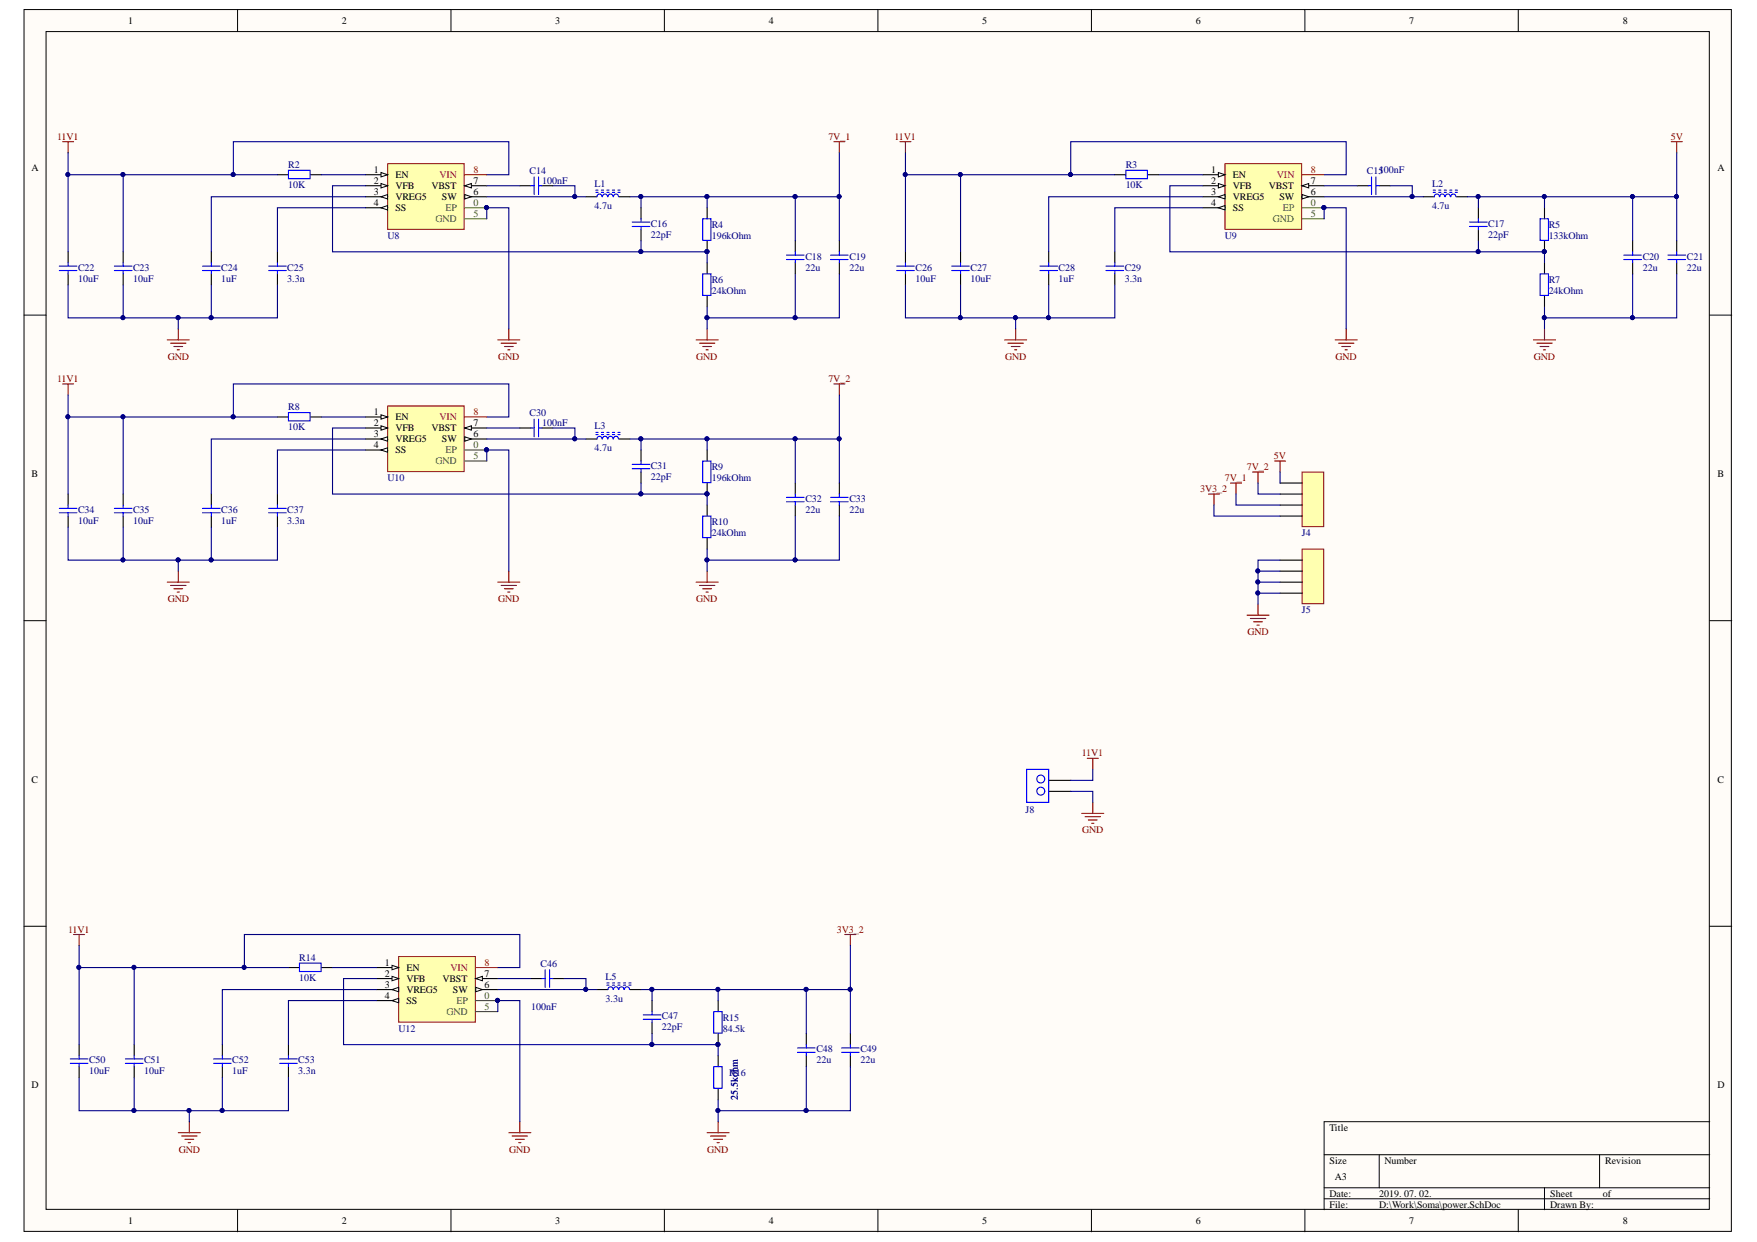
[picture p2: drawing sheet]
<svg xmlns="http://www.w3.org/2000/svg" width="297mm" height="210mm" viewBox="0 0 297 210" stroke-linecap="round" stroke-linejoin="round" font-family="sans-serif">
<defs><g id="words">
<g font-size="1.7">
<text x="21.7" y="4.1">1</text>
<text x="57.8" y="4.1">2</text>
<text x="93.8" y="4.1">3</text>
<text x="130" y="4.1">4</text>
<text x="166" y="4.1">5</text>
<text x="202.2" y="4.1">6</text>
<text x="238.2" y="4.1">7</text>
<text x="274.3" y="4.1">8</text>
<text x="5.3" y="28.9">A</text>
<text x="63.2" y="29.2">1</text>
<text x="204.8" y="29.2">1</text>
<text x="290.3" y="28.9">A</text>
<text x="63.2" y="31">2</text>
<text x="63.2" y="32.9">3</text>
<text x="63.2" y="34.7">4</text>
<text x="66.9" y="30.1">EN</text>
<text x="66.9" y="32">VFB</text>
<text x="66.9" y="33.8">VREG5</text>
<text x="66.9" y="35.7">SS</text>
<text x="72.9" y="32">VBST</text>
<text x="74.7" y="33.8">SW</text>
<text x="80.1" y="32.9">6</text>
<text x="80.1" y="31">7</text>
<text x="204.8" y="31">2</text>
<text x="204.8" y="32.9">3</text>
<text x="204.8" y="34.7">4</text>
<text x="208.4" y="30.1">EN</text>
<text x="208.4" y="32">VFB</text>
<text x="208.4" y="33.8">VREG5</text>
<text x="208.4" y="35.7">SS</text>
<text x="214.5" y="32">VBST</text>
<text x="216.3" y="33.8">SW</text>
<text x="221.6" y="32.9">6</text>
<text x="221.6" y="31">7</text>
<text x="63.2" y="70.1">1</text>
<text x="63.2" y="72">2</text>
<text x="66.9" y="71">EN</text>
<text x="80.1" y="72">7</text>
<text x="63.2" y="73.8">3</text>
<text x="63.2" y="75.7">4</text>
<text x="66.9" y="72.9">VFB</text>
<text x="66.9" y="74.7">VREG5</text>
<text x="66.9" y="76.6">SS</text>
<text x="72.9" y="72.9">VBST</text>
<text x="74.7" y="74.7">SW</text>
<text x="80.1" y="73.8">6</text>
<text x="5.3" y="80.6">B</text>
<text x="290.3" y="80.6">B</text>
<text x="5.3" y="132.2">C</text>
<text x="290.3" y="132.2">C</text>
<text x="65.1" y="163.2">1</text>
<text x="65.1" y="165.1">2</text>
<text x="65.1" y="166.9">3</text>
<text x="68.7" y="164.1">EN</text>
<text x="68.7" y="166">VFB</text>
<text x="68.7" y="167.8">VREG5</text>
<text x="74.8" y="166">VBST</text>
<text x="76.6" y="167.8">SW</text>
<text x="81.9" y="166.9">6</text>
<text x="81.9" y="165.1">7</text>
<text x="65.1" y="168.8">4</text>
<text x="68.7" y="169.7">SS</text>
<text x="5.3" y="183.8">D</text>
<text x="290.3" y="183.8">D</text>
<text x="224.8" y="191.1">Title</text>
<text x="224.8" y="196.7">Size</text>
<text x="234.1" y="196.7">Number</text>
<text x="271.4" y="196.7">Revision</text>
<text x="224.8" y="202.3">Date:</text>
<text x="225.7" y="199.5">A3</text>
<text x="233.1" y="202.3">2019. 07. 02.</text>
<text x="262.1" y="202.3">Sheet</text>
<text x="271" y="202.3">of</text>
<text x="21.7" y="206.9">1</text>
<text x="57.8" y="206.9">2</text>
<text x="93.8" y="206.9">3</text>
<text x="130" y="206.9">4</text>
<text x="166" y="206.9">5</text>
<text x="202.2" y="206.9">6</text>
<text x="224.8" y="204.1">File:</text>
<text x="233.1" y="204.1">D:\Work\Soma\power.SchDoc</text>
<text x="238.2" y="206.9">7</text>
<text x="262.1" y="204.1">Drawn By:</text>
<text x="274.3" y="206.9">8</text>
</g>
<g font-size="1.7" fill="#800000">
<text x="9.6" y="23.6">11V1</text>
<text x="140.1" y="23.6">7V_1</text>
<text x="151.2" y="23.6">11V1</text>
<text x="282.5" y="23.6">5V</text>
<text x="9.6" y="64.5">11V1</text>
<text x="28.3" y="60.8">GND</text>
<text x="84.2" y="60.8">GND</text>
<text x="117.7" y="60.8">GND</text>
<text x="140.1" y="64.5">7V_2</text>
<text x="169.9" y="60.8">GND</text>
<text x="225.8" y="60.8">GND</text>
<text x="259.3" y="60.8">GND</text>
<text x="215.4" y="77.5">5V</text>
<text x="202.9" y="83.1">3V3_2</text>
<text x="207.1" y="81.3">7V_1</text>
<text x="210.8" y="79.4">7V_2</text>
<text x="28.3" y="101.7">GND</text>
<text x="84.2" y="101.7">GND</text>
<text x="117.7" y="101.7">GND</text>
<text x="210.9" y="107.3">GND</text>
<text x="182.9" y="127.8">11V1</text>
<text x="183" y="140.8">GND</text>
<text x="11.5" y="157.6">11V1</text>
<text x="141.5" y="157.6">3V3_2</text>
<text x="30.2" y="194.8">GND</text>
<text x="86.1" y="194.8">GND</text>
<text x="119.6" y="194.8">GND</text>
</g>
<g font-size="1.7" fill="#000080">
<text x="48.7" y="28.4">R2</text>
<text x="89.5" y="29.3">C14</text>
<text x="190.3" y="28.4">R3</text>
<text x="231.1" y="29.3">C15100nF</text>
<text x="48.7" y="31.8">10K</text>
<text x="91.6" y="31">100nF</text>
<text x="100.5" y="35.3">4.7u</text>
<text x="100.5" y="31.6">L1</text>
<text x="190.3" y="31.8">10K</text>
<text x="242.1" y="35.3">4.7u</text>
<text x="242.1" y="31.6">L2</text>
<text x="65.5" y="40.3">U8</text>
<text x="110" y="40.2">22pF</text>
<text x="110" y="38.3">C16</text>
<text x="120.3" y="40.3">196kOhm</text>
<text x="120.3" y="38.5">R4</text>
<text x="207.1" y="40.3">U9</text>
<text x="251.6" y="40.2">22pF</text>
<text x="251.6" y="38.3">C17</text>
<text x="261.8" y="40.3">133kOhm</text>
<text x="261.8" y="38.5">R5</text>
<text x="13.2" y="47.6">10uF</text>
<text x="13.2" y="45.7">C22</text>
<text x="22.5" y="47.6">10uF</text>
<text x="22.5" y="45.7">C23</text>
<text x="37.4" y="47.6">1uF</text>
<text x="37.4" y="45.7">C24</text>
<text x="48.6" y="47.6">3.3n</text>
<text x="48.6" y="45.7">C25</text>
<text x="120.3" y="47.8">R6</text>
<text x="136.2" y="45.7">22u</text>
<text x="136.2" y="43.9">C18</text>
<text x="143.6" y="45.7">22u</text>
<text x="143.6" y="43.9">C19</text>
<text x="154.8" y="47.6">10uF</text>
<text x="154.8" y="45.7">C26</text>
<text x="164.1" y="47.6">10uF</text>
<text x="164.1" y="45.7">C27</text>
<text x="179" y="47.6">1uF</text>
<text x="179" y="45.7">C28</text>
<text x="190.1" y="47.6">3.3n</text>
<text x="190.1" y="45.7">C29</text>
<text x="261.8" y="47.8">R7</text>
<text x="277.7" y="45.7">22u</text>
<text x="277.7" y="43.9">C20</text>
<text x="285.2" y="45.7">22u</text>
<text x="285.2" y="43.9">C21</text>
<text x="120.3" y="49.6">24kOhm</text>
<text x="261.8" y="49.6">24kOhm</text>
<text x="48.7" y="69.3">R8</text>
<text x="89.5" y="70.3">C30</text>
<text x="91.6" y="72">100nF</text>
<text x="48.7" y="72.7">10K</text>
<text x="100.5" y="76.3">4.7u</text>
<text x="100.5" y="72.5">L3</text>
<text x="65.5" y="81.3">U10</text>
<text x="110" y="81.1">22pF</text>
<text x="110" y="79.2">C31</text>
<text x="120.3" y="81.3">196kOhm</text>
<text x="120.3" y="79.4">R9</text>
<text x="13.2" y="88.5">10uF</text>
<text x="13.2" y="86.7">C34</text>
<text x="22.5" y="88.5">10uF</text>
<text x="22.5" y="86.7">C35</text>
<text x="37.4" y="88.5">1uF</text>
<text x="37.4" y="86.7">C36</text>
<text x="48.6" y="88.5">3.3n</text>
<text x="48.6" y="86.7">C37</text>
<text x="120.3" y="88.7">R10</text>
<text x="136.2" y="86.7">22u</text>
<text x="136.2" y="84.8">C32</text>
<text x="143.6" y="86.7">22u</text>
<text x="143.6" y="84.8">C33</text>
<text x="120.3" y="90.6">24kOhm</text>
<text x="220.1" y="90.6">J4</text>
<text x="220.1" y="103.6">J5</text>
<text x="173.4" y="137.3">J8</text>
<text x="50.6" y="165.7">10K</text>
<text x="50.6" y="162.4">R14</text>
<text x="91.4" y="163.4">C46</text>
<text x="102.4" y="165.6">L5</text>
<text x="89.8" y="170.6">100nF</text>
<text x="102.4" y="169.3">3.3u</text>
<text x="111.9" y="172.2">C47</text>
<text x="122.2" y="172.5">R15</text>
<text x="15.1" y="179.7">C50</text>
<text x="24.4" y="179.7">C51</text>
<text x="39.3" y="179.7">C52</text>
<text x="50.4" y="179.7">C53</text>
<text x="67.4" y="174.4">U12</text>
<text x="111.9" y="174.1">22pF</text>
<text x="122.2" y="174.4">84.5k</text>
<text x="138" y="179.7">22u</text>
<text x="138" y="177.8">C48</text>
<text x="145.5" y="179.7">22u</text>
<text x="145.5" y="177.8">C49</text>
<text x="15.1" y="181.5">10uF</text>
<text x="24.4" y="181.5">10uF</text>
<text x="39.3" y="181.5">1uF</text>
<text x="50.4" y="181.5">3.3n</text>
<text x="123.3" y="181.8">R16</text>
<text x="124.7" y="185.9" transform="rotate(-90 124.7 185.9)">25.5kohm</text>
</g>
<g font-size="1.7" fill="#f00">
<text x="80.1" y="29.2">8</text>
<text x="221.6" y="29.2">8</text>
<text x="74.3" y="30.1">VIN</text>
<text x="215.9" y="30.1">VIN</text>
<text x="74.3" y="71">VIN</text>
<text x="80.1" y="70.1">8</text>
<text x="76.2" y="164.1">VIN</text>
<text x="81.9" y="163.2">8</text>
</g>
<g font-size="1.7" fill="#38761d">
<text x="75.3" y="35.7">EP</text>
<text x="80.1" y="34.7">0</text>
<text x="216.9" y="35.7">EP</text>
<text x="221.6" y="34.7">0</text>
<text x="73.6" y="37.5">GND</text>
<text x="80.1" y="36.6">5</text>
<text x="215.2" y="37.5">GND</text>
<text x="221.6" y="36.6">5</text>
<text x="75.3" y="76.6">EP</text>
<text x="80.1" y="77.5">5</text>
<text x="80.1" y="75.7">0</text>
<text x="73.6" y="78.5">GND</text>
<text x="75.5" y="171.6">GND</text>
<text x="77.2" y="169.7">EP</text>
<text x="81.9" y="170.6">5</text>
<text x="81.9" y="168.8">0</text>
</g>
</g></defs>
<g fill="#fffcf8" stroke="#000" stroke-width=".17">
<path d="M4.1 1.6h288.6v206.5h-288.6z"/>
<path d="M7.8 5.3h281.2v199.1h-281.2z"/>
</g>
<g fill="none" stroke="#000" stroke-width=".17">
<path d="M40.2 1.6v3.7M76.2 1.6v3.7M112.3 1.6v3.7M148.4 1.6v3.7M184.5 1.6v3.7M220.6 1.6v3.7M256.7 1.6v3.7M4.1 53.3h3.7M289.1 53.3h3.7M4.1 104.9h3.7M289.1 104.9h3.7M4.1 156.5h3.7"/>
<path d="M289.1 156.5h3.7M223.9 195.2h65.2M233.2 195.2v5.5M270.4 195.2v5.5M289.1 189.6h-65.2v14.9M40.2 204.5v3.7M76.2 204.5v3.7M112.3 204.5v3.7M148.4 204.5v3.7M184.5 204.5v3.7M220.6 204.5v3.7M223.9 200.7h65.2"/>
<path d="M223.9 202.6h65.2M256.7 204.5v3.7M261.1 200.7v3.8"/>
</g>
<g fill="none" stroke="#000" stroke-width=".19">
<path d="M46.9 70.5h1.9M52.5 70.5h1.9M87.9 72.3h1.8M91.6 72.3h1.9M99.1 74.2h1.8M104.6 74.2h1.9M108.4 76.1v1.8M108.4 79.8v1.8M11.5 83.5v1.9M11.5 87.2v1.9M20.8 83.5v1.9M20.8 87.2v1.9"/>
<path d="M35.7 83.5v1.9M35.7 87.2v1.9M46.9 83.5v1.9M46.9 87.2v1.9M134.4 81.6v1.9M134.4 85.4v1.8M141.9 81.6v1.9M141.9 85.4v1.8M13.4 176.5v1.9M22.7 176.5v1.9M37.6 176.5v1.9M48.8 163.5h1.8"/>
<path d="M48.8 176.5v1.9M54.4 163.5h1.8M89.7 165.4h1.9M93.5 165.4h1.8M100.9 167.2h1.9M106.5 167.2h1.9M110.2 169.1v1.9M110.2 172.8v1.9M121.4 169.1v1.9M121.4 174.7v1.8M121.4 178.4v1.9M136.3 174.7v1.8"/>
<path d="M136.3 178.4v1.9M143.8 174.7v1.8M143.8 178.4v1.9M13.4 180.3v1.8M22.7 180.3v1.8M37.6 180.3v1.8M48.8 180.3v1.8M121.4 184v1.9"/>
</g>
<g fill="none" stroke="#00f" stroke-width=".19">
<path d="M48.8 69.7h3.6v1.4h-3.6zM89.7 72.3h.6M90.3 70.8v3M91 70.8v3M91 72.3h.6M100.7 73.1h.4M100.7 73.4h.4M101.7 73.1h.3M101.7 73.4h.3M101.8 74.2a.43 .43 0 0 0-.5-.5 .43 .43 0 0 0-.4 .5M102.6 73.1h.4M102.6 73.4h.4"/>
<path d="M102.7 74.2a.43 .43 0 0 0-.4-.5 .43 .43 0 0 0-.4 .5M103.5 73.1h.4M103.5 73.4h.4M103.6 74.2a.43 .43 0 0 0-.4-.5 .43 .43 0 0 0-.4 .5M104.5 73.1h.3M104.5 73.4h.3M104.6 74.2a.42 .42 0 0 0-.5-.5 .42 .42 0 0 0-.4 .5M106.9 78.5h3M106.9 79.2h3M108.4 77.9v.6M108.4 79.2v.6M10 85.9h3"/>
<path d="M10 86.7h3M11.5 85.4v.5M11.5 86.7v.5M19.3 85.9h3M19.3 86.7h3M20.8 85.4v.5M20.8 86.7v.5M34.2 85.9h3M34.2 86.7h3M35.7 85.4v.5M35.7 86.7v.5M45.4 85.9h3"/>
<path d="M45.4 86.7h3M46.9 85.4v.5M46.9 86.7v.5M133 84.1h2.9M133 84.8h2.9M134.4 83.5v.6M134.4 84.8v.6M140.4 84.1h3M140.4 84.8h3M141.9 83.5v.6M141.9 84.8v.6M11.9 179h3"/>
<path d="M11.9 179.7h3M13.4 178.4v.6M13.4 179.7v.6M21.2 179h3M21.2 179.7h3M22.7 178.4v.6M22.7 179.7v.6M36.1 179h3M36.1 179.7h3M37.6 178.4v.6M37.6 179.7v.6M47.3 179h3"/>
<path d="M47.3 179.7h3M48.8 178.4v.6M48.8 179.7v.6M50.6 162.8h3.7v1.4h-3.7zM91.6 165.4h.6M92.2 163.9v3M92.9 163.9v3M92.9 165.4h.6M102.6 166.1h.4M102.6 166.5h.4M103.5 166.1h.4M103.5 166.5h.4"/>
<path d="M103.6 167.2a.43 .43 0 0 0-.4-.4 .43 .43 0 0 0-.4 .4M104.5 166.1h.3M104.5 166.5h.3M104.6 167.2a.42 .42 0 0 0-.5-.4 .42 .42 0 0 0-.4 .4M105.4 166.1h.4M105.4 166.5h.4M105.5 167.2a.42 .42 0 0 0-.4-.4 .42 .42 0 0 0-.5 .4M106.3 166.1h.4M106.3 166.5h.4M106.4 167.2a.42 .42 0 0 0-.4-.4 .42 .42 0 0 0-.4 .4M108.7 171.5h3M108.7 172.3h3"/>
<path d="M110.2 171v.5M110.2 172.3v.5M120.7 171h1.4v3.6h-1.4zM134.8 177.1h3M134.8 177.8h3M136.3 176.5v.6M136.3 177.8v.6M142.3 177.1h3M142.3 177.8h3M143.8 176.5v.6M143.8 177.8v.6M120.7 180.3h1.4v3.6h-1.4z"/>
</g>
<circle cx="121.4" cy="176.5" r=".33" fill="#000080" stroke="#000080" stroke-width=".17"/>
<g fill="none" stroke="#800000" stroke-width=".19">
<path d="M10.6 64.9h1.8M11.5 64.9v1.8M141 64.9h1.8M141.9 64.9v1.8M28.3 98.4h3.7M28.8 98.9h2.6M29.4 99.5h1.5M30.1 96.5v1.9M84.2 98.4h3.7M84.7 98.9h2.6M85.3 99.5h1.5M86 96.5v1.9"/>
<path d="M117.7 98.4h3.7M118.2 98.9h2.7M118.8 99.5h1.5M119.5 96.5v1.9M30 100.1h.3M85.8 100.1h.4M119.4 100.1h.3M12.4 157.9h1.9M13.4 157.9v1.9M142.8 157.9h1.9M143.8 157.9v1.9M30.1 191.4h3.8"/>
<path d="M30.7 192h2.6M31.3 192.6h1.4M31.8 193.1h.4M32 189.6v1.8M86 191.4h3.7M86.6 192h2.6M87.1 192.6h1.5M87.7 193.1h.4M87.9 189.6v1.8M119.5 191.4h3.8M120.1 192h2.6M120.7 192.6h1.5"/>
<path d="M121.2 193.1h.4M121.4 189.6v1.8"/>
</g>
<path d="M65.5 68.6h13v11.1h-13z" fill="#ffffb0" stroke="#800000" stroke-width=".17"/>
<path d="M61.8 70.5h3.7" fill="none" stroke="#000" stroke-width=".19"/>
<path d="M64.4 70.1l1.1 .4-1.1 .3z" fill="#fffcf8"/>
<path d="M64.4 70.1l1.1 .4-1.1 .3z" fill="none" stroke="#000" stroke-width=".17"/>
<path d="M61.8 72.3h3.7" fill="none" stroke="#000" stroke-width=".19"/>
<path d="M64.4 72l1.1 .3-1.1 .4z" fill="#fffcf8"/>
<path d="M64.4 72l1.1 .3-1.1 .4z" fill="none" stroke="#000" stroke-width=".17"/>
<path d="M61.8 74.2h3.7" fill="none" stroke="#000" stroke-width=".19"/>
<path d="M64.4 74.2l1.1-.4v.8z" fill="#fffcf8"/>
<path d="M64.4 74.2l1.1-.4v.8z" fill="none" stroke="#000" stroke-width=".17"/>
<path d="M61.8 76.1h3.7" fill="none" stroke="#000" stroke-width=".19"/>
<path d="M64.4 76.1l1.1-.4v.7z" fill="#fffcf8"/>
<path d="M64.4 76.1l1.1-.4v.7z" fill="none" stroke="#000" stroke-width=".17"/>
<path d="M78.6 77.9h3.7" fill="none" stroke="#38761d" stroke-width=".19"/>
<path d="M78.6 74.2h3.7" fill="none" stroke="#000" stroke-width=".19"/>
<path d="M78.6 73.8l1.1 .4-1.1 .4z" fill="#fffcf8"/>
<path d="M78.6 73.8l1.1 .4-1.1 .4z" fill="none" stroke="#000" stroke-width=".17"/>
<path d="M78.6 72.3h3.7" fill="none" stroke="#000" stroke-width=".19"/>
<path d="M78.6 72.3l1.1-.3v.7z" fill="#fffcf8"/>
<path d="M78.6 72.3l1.1-.3v.7z" fill="none" stroke="#000" stroke-width=".17"/>
<path d="M78.6 70.5h3.7" fill="none" stroke="#f00" stroke-width=".19"/>
<path d="M78.6 76.1h3.7" fill="none" stroke="#38761d" stroke-width=".19"/>
<circle cx="82.2" cy="76" r=".33" fill="#000080" stroke="#000080" stroke-width=".17"/>
<path d="M67.4 161.7h13v11.1h-13z" fill="#ffffb0" stroke="#800000" stroke-width=".17"/>
<path d="M63.7 163.5h3.7" fill="none" stroke="#000" stroke-width=".19"/>
<path d="M66.3 163.1l1.1 .4-1.1 .4z" fill="#fffcf8"/>
<path d="M66.3 163.1l1.1 .4-1.1 .4z" fill="none" stroke="#000" stroke-width=".17"/>
<path d="M63.7 165.4h3.7" fill="none" stroke="#000" stroke-width=".19"/>
<path d="M66.3 165l1.1 .4-1.1 .4z" fill="#fffcf8"/>
<path d="M66.3 165l1.1 .4-1.1 .4z" fill="none" stroke="#000" stroke-width=".17"/>
<path d="M63.7 167.2h3.7" fill="none" stroke="#000" stroke-width=".19"/>
<path d="M66.3 167.2l1.1-.3v.7z" fill="#fffcf8"/>
<path d="M66.3 167.2l1.1-.3v.7z" fill="none" stroke="#000" stroke-width=".17"/>
<path d="M63.7 169.1h3.7" fill="none" stroke="#000" stroke-width=".19"/>
<path d="M66.3 169.1l1.1-.4v.8z" fill="#fffcf8"/>
<path d="M66.3 169.1l1.1-.4v.8z" fill="none" stroke="#000" stroke-width=".17"/>
<path d="M80.4 171h3.8" fill="none" stroke="#38761d" stroke-width=".19"/>
<path d="M80.4 167.2h3.8" fill="none" stroke="#000" stroke-width=".19"/>
<path d="M80.4 166.9l1.1 .3-1.1 .4z" fill="#fffcf8"/>
<path d="M80.4 166.9l1.1 .3-1.1 .4z" fill="none" stroke="#000" stroke-width=".17"/>
<path d="M80.4 165.4h3.8" fill="none" stroke="#000" stroke-width=".19"/>
<path d="M80.4 165.4l1.1-.4v.8z" fill="#fffcf8"/>
<path d="M80.4 165.4l1.1-.4v.8z" fill="none" stroke="#000" stroke-width=".17"/>
<path d="M80.4 163.5h3.8" fill="none" stroke="#f00" stroke-width=".19"/>
<path d="M80.4 169.1h3.8" fill="none" stroke="#38761d" stroke-width=".19"/>
<g fill="#000080" stroke="#000080" stroke-width=".17">
<circle cx="84.1" cy="169.1" r=".33"/>
<circle cx="119.5" cy="83.5" r=".34"/>
</g>
<g fill="none" stroke="#000" stroke-width=".19">
<path d="M46.9 29.5h1.9M52.5 29.5h1.9M87.9 31.4h1.8M91.6 31.4h1.9M99.1 33.3h1.8M104.6 33.3h1.9M108.4 35.1v1.9M108.4 38.8v1.9M11.5 42.6v1.8M11.5 46.3v1.8M20.8 42.6v1.8M20.8 46.3v1.8"/>
<path d="M35.7 42.6v1.8M35.7 46.3v1.8M46.9 42.6v1.8M46.9 46.3v1.8M134.4 40.7v1.9M134.4 44.4v1.9M141.9 40.7v1.9M141.9 44.4v1.9M119.5 76.1v1.8M119.5 81.6v1.9M119.5 85.4v1.8M119.5 90.9v1.9"/>
</g>
<g fill="none" stroke="#00f" stroke-width=".19">
<path d="M48.8 28.8h3.6v1.4h-3.6zM89.7 31.4h.6M90.3 29.9v3M91 29.9v3M91 31.4h.6M100.7 32.1h.4M100.7 32.5h.4M101.7 32.1h.3M101.7 32.5h.3M101.8 33.2a.43 .43 0 0 0-.5-.4 .43 .43 0 0 0-.4 .5M102.6 32.1h.4M102.6 32.5h.4"/>
<path d="M102.7 33.2a.43 .43 0 0 0-.4-.4 .43 .43 0 0 0-.4 .5M103.5 32.1h.4M103.5 32.5h.4M103.6 33.2a.43 .43 0 0 0-.4-.4 .43 .43 0 0 0-.4 .5M104.5 32.1h.3M104.5 32.5h.3M104.6 33.2a.42 .42 0 0 0-.5-.4 .42 .42 0 0 0-.4 .5M106.9 37.5h3M106.9 38.3h3M108.4 37v.5M108.4 38.3v.5M10 45h3"/>
<path d="M10 45.7h3M11.5 44.4v.6M11.5 45.7v.6M19.3 45h3M19.3 45.7h3M20.8 44.4v.6M20.8 45.7v.6M34.2 45h3M34.2 45.7h3M35.7 44.4v.6M35.7 45.7v.6M45.4 45h3"/>
<path d="M45.4 45.7h3M46.9 44.4v.6M46.9 45.7v.6M133 43.1h2.9M133 43.9h2.9M134.4 42.6v.5M134.4 43.9v.5M140.4 43.1h3M140.4 43.9h3M141.9 42.6v.5M141.9 43.9v.5M118.8 77.9h1.4v3.7h-1.4z"/>
<path d="M118.8 87.2h1.4v3.7h-1.4z"/>
</g>
<g fill="none" stroke="#800000" stroke-width=".19">
<path d="M10.6 23.9h1.8M11.5 23.9v1.9M141 23.9h1.8M141.9 23.9v1.9M28.3 57.4h3.7M28.8 58h2.6M29.4 58.6h1.5M30 59.1h.3M30.1 55.6v1.8M84.2 57.4h3.7M84.7 58h2.6M85.3 58.6h1.5"/>
<path d="M85.8 59.1h.4M86 55.6v1.8M117.7 57.4h3.7M118.2 58h2.7M118.8 58.6h1.5M119.4 59.1h.3M119.5 55.6v1.8"/>
</g>
<path d="M65.5 27.7h13v11.1h-13z" fill="#ffffb0" stroke="#800000" stroke-width=".17"/>
<path d="M61.8 29.5h3.7" fill="none" stroke="#000" stroke-width=".19"/>
<path d="M64.4 29.2l1.1 .3-1.1 .4z" fill="#fffcf8"/>
<path d="M64.4 29.2l1.1 .3-1.1 .4z" fill="none" stroke="#000" stroke-width=".17"/>
<path d="M61.8 31.4h3.7" fill="none" stroke="#000" stroke-width=".19"/>
<path d="M64.4 31l1.1 .4-1.1 .4z" fill="#fffcf8"/>
<path d="M64.4 31l1.1 .4-1.1 .4z" fill="none" stroke="#000" stroke-width=".17"/>
<path d="M61.8 33.3h3.7" fill="none" stroke="#000" stroke-width=".19"/>
<path d="M64.4 33.3l1.1-.4v.7z" fill="#fffcf8"/>
<path d="M64.4 33.3l1.1-.4v.7z" fill="none" stroke="#000" stroke-width=".17"/>
<path d="M61.8 35.1h3.7" fill="none" stroke="#000" stroke-width=".19"/>
<path d="M64.4 35.1l1.1-.4v.8z" fill="#fffcf8"/>
<path d="M64.4 35.1l1.1-.4v.8z" fill="none" stroke="#000" stroke-width=".17"/>
<path d="M78.6 37h3.7" fill="none" stroke="#38761d" stroke-width=".19"/>
<path d="M78.6 33.3h3.7" fill="none" stroke="#000" stroke-width=".19"/>
<path d="M78.6 32.9l1.1 .4-1.1 .3z" fill="#fffcf8"/>
<path d="M78.6 32.9l1.1 .4-1.1 .3z" fill="none" stroke="#000" stroke-width=".17"/>
<path d="M78.6 31.4h3.7" fill="none" stroke="#000" stroke-width=".19"/>
<path d="M78.6 31.4l1.1-.4v.8z" fill="#fffcf8"/>
<path d="M78.6 31.4l1.1-.4v.8z" fill="none" stroke="#000" stroke-width=".17"/>
<path d="M78.6 29.5h3.7" fill="none" stroke="#f00" stroke-width=".19"/>
<path d="M78.6 35.1h3.7" fill="none" stroke="#38761d" stroke-width=".19"/>
<g fill="#000080" stroke="#000080" stroke-width=".17">
<circle cx="82.2" cy="35.1" r=".33"/>
<circle cx="119.5" cy="42.5" r=".34"/>
</g>
<g fill="none" stroke="#000" stroke-width=".19">
<path d="M119.5 35.1v1.9M188.5 29.5h1.8M194.1 29.5h1.8M229.4 31.4h1.9M233.2 31.4h1.8M240.6 33.3h1.9M246.2 33.3h1.9M249.9 35.1v1.9M249.9 38.8v1.9M119.5 40.7v1.9M119.5 44.4v1.9M119.5 50v1.9"/>
<path d="M153.1 42.6v1.8M153.1 46.3v1.8M162.4 42.6v1.8M162.4 46.3v1.8M177.3 42.6v1.8M177.3 46.3v1.8M188.5 42.6v1.8M188.5 46.3v1.8M276 40.7v1.9M276 44.4v1.9M283.5 40.7v1.9M283.5 44.4v1.9"/>
</g>
<g fill="none" stroke="#00f" stroke-width=".19">
<path d="M118.8 37h1.4v3.6h-1.4zM190.3 28.8h3.7v1.4h-3.7zM231.3 31.4h.6M231.9 29.9v3M232.6 29.9v3M232.6 31.4h.6M242.3 32.1h.4M242.3 32.5h.4M243.2 32.1h.4M243.2 32.5h.4M243.3 33.2a.43 .43 0 0 0-.4-.4 .43 .43 0 0 0-.4 .5M244.2 32.1h.3"/>
<path d="M244.2 32.5h.3M244.3 33.2a.42 .42 0 0 0-.5-.4 .42 .42 0 0 0-.4 .5M245.1 32.1h.4M245.1 32.5h.4M245.2 33.2a.42 .42 0 0 0-.4-.4 .42 .42 0 0 0-.4 .5M246 32.1h.4M246 32.5h.4M246.1 33.2a.42 .42 0 0 0-.4-.4 .42 .42 0 0 0-.4 .5M248.4 37.5h3M248.4 38.3h3M249.9 37v.5M249.9 38.3v.5"/>
<path d="M118.8 46.3h1.4v3.6h-1.4zM151.6 45h3M151.6 45.7h3M153.1 44.4v.6M153.1 45.7v.6M160.9 45h3M160.9 45.7h3M162.4 44.4v.6M162.4 45.7v.6M175.8 45h3M175.8 45.7h3M177.3 44.4v.6"/>
<path d="M177.3 45.7v.6M187 45h3M187 45.7h3M188.5 44.4v.6M188.5 45.7v.6M274.5 43.1h3M274.5 43.9h3M276 42.6v.5M276 43.9v.5M282 43.1h3M282 43.9h3M283.5 42.6v.5"/>
<path d="M283.5 43.9v.5"/>
</g>
<g fill="none" stroke="#800000" stroke-width=".19">
<path d="M152.1 23.9h1.9M153.1 23.9v1.9M282.5 23.9h1.9M283.5 23.9v1.9M169.8 57.4h3.8M170.4 58h2.6M171 58.6h1.4M171.5 59.1h.4M171.7 55.6v1.8M225.7 57.4h3.7M226.3 58h2.6M226.8 58.6h1.5"/>
<path d="M227.4 59.1h.4M227.6 55.6v1.8M259.3 57.4h3.7M259.8 58h2.6M260.4 58.6h1.5M260.9 59.1h.4M261.1 55.6v1.8"/>
</g>
<path d="M207.1 27.7h13v11.1h-13z" fill="#ffffb0" stroke="#800000" stroke-width=".17"/>
<path d="M203.4 29.5h3.7" fill="none" stroke="#000" stroke-width=".19"/>
<path d="M206 29.2l1.1 .3-1.1 .4z" fill="#fffcf8"/>
<path d="M206 29.2l1.1 .3-1.1 .4z" fill="none" stroke="#000" stroke-width=".17"/>
<path d="M203.4 31.4h3.7" fill="none" stroke="#000" stroke-width=".19"/>
<path d="M206 31l1.1 .4-1.1 .4z" fill="#fffcf8"/>
<path d="M206 31l1.1 .4-1.1 .4z" fill="none" stroke="#000" stroke-width=".17"/>
<path d="M203.4 33.3h3.7" fill="none" stroke="#000" stroke-width=".19"/>
<path d="M206 33.3l1.1-.4v.7z" fill="#fffcf8"/>
<path d="M206 33.3l1.1-.4v.7z" fill="none" stroke="#000" stroke-width=".17"/>
<path d="M203.4 35.1h3.7" fill="none" stroke="#000" stroke-width=".19"/>
<path d="M206 35.1l1.1-.4v.8z" fill="#fffcf8"/>
<path d="M206 35.1l1.1-.4v.8z" fill="none" stroke="#000" stroke-width=".17"/>
<path d="M220.1 37h3.8" fill="none" stroke="#38761d" stroke-width=".19"/>
<path d="M220.1 33.3h3.8" fill="none" stroke="#000" stroke-width=".19"/>
<path d="M220.1 32.9l1.2 .4-1.2 .3z" fill="#fffcf8"/>
<path d="M220.1 32.9l1.2 .4-1.2 .3z" fill="none" stroke="#000" stroke-width=".17"/>
<path d="M220.1 31.4h3.8" fill="none" stroke="#000" stroke-width=".19"/>
<path d="M220.1 31.4l1.2-.4v.8z" fill="#fffcf8"/>
<path d="M220.1 31.4l1.2-.4v.8z" fill="none" stroke="#000" stroke-width=".17"/>
<path d="M220.1 29.5h3.8" fill="none" stroke="#f00" stroke-width=".19"/>
<path d="M220.1 35.1h3.8" fill="none" stroke="#38761d" stroke-width=".19"/>
<g fill="#000080" stroke="#000080" stroke-width=".17">
<circle cx="223.8" cy="35.1" r=".33"/>
<circle cx="261.1" cy="42.5" r=".33"/>
</g>
<path d="M261.1 35.1v1.9M261.1 40.7v1.9M261.1 44.4v1.9M261.1 50v1.9M177.3 133.7h3.7M177.3 131.9h3.7" fill="none" stroke="#000" stroke-width=".19"/>
<g fill="none" stroke="#00f" stroke-width=".19">
<path d="M260.4 37h1.4v3.6h-1.4zM260.4 46.3h1.4v3.6h-1.4zM173.6 130h3.7v5.6h-3.7z"/>
<circle cx="176" cy="133.7" r=".67"/>
<circle cx="176" cy="131.7" r=".67"/>
</g>
<path d="M182.9 137.5h3.7M183.4 138h2.6M183.8 128.2h1.9M184 138.6h1.5M184.6 139.1h.3M184.7 128.2v1.8M184.7 135.6v1.9" fill="none" stroke="#800000" stroke-width=".19"/>
<path d="M220.1 79.8h3.7v9.2h-3.7z" fill="#ffffb0" stroke="#800000" stroke-width=".17"/>
<path d="M216.4 81.6h3.7M216.4 83.5h3.7M216.4 85.4h3.7M216.4 87.2h3.7" fill="none" stroke="#000" stroke-width=".19"/>
<path d="M220.1 92.8h3.7v9.2h-3.7z" fill="#ffffb0" stroke="#800000" stroke-width=".17"/>
<path d="M216.4 94.7h3.7M216.4 96.5h3.7M216.4 98.4h3.7M216.4 100.2h3.7" fill="none" stroke="#000" stroke-width=".19"/>
<g fill="none" stroke="#800000" stroke-width=".19">
<path d="M211.8 79.8h1.8M212.7 79.8v1.8M215.5 77.9h1.8M216.4 77.9v1.9M204.3 83.5h1.9M205.2 83.5v1.9M208 81.6h1.9M209 81.6v1.9M210.8 104h3.7M211.4 104.5h2.6M211.9 105.1h1.5M212.5 105.6h.4"/>
<path d="M212.7 102.1v1.9"/>
</g>
<g fill="none" stroke="#000080" stroke-width=".19">
<path d="M11.5 25.8v3.7M20.8 29.5v13.1M39.5 29.5h-28v13.1M46.9 29.5h-7.4v-5.6h46.5v5.6h-3.7M54.4 29.5h7.4M61.8 31.4h-5.6v11.2h52.2v-1.9M61.8 35.1h-14.9v7.5M61.8 33.3h-26.1v9.3M82.3 37v-1.9h3.7v20.5M82.3 31.4h5.6M93.5 31.4h3.7v1.9h-14.9M97.2 33.3h1.9"/>
<path d="M106.5 33.3h1.9v1.8M108.4 33.3h11.1v1.8M119.5 33.3h22.4v7.4M134.4 33.3v7.4M141.9 25.8v7.5M153.1 25.8v3.7M162.4 29.5v13.1M181 29.5h-27.9v13.1M188.5 29.5h-7.5v-5.6h46.6v5.6h-3.7M195.9 29.5h7.5M203.4 31.4h-5.6v11.2h52.1v-1.9M203.4 35.1h-14.9v7.5"/>
<path d="M203.4 33.3h-26.1v9.3M223.9 37v-1.9h3.7v20.5M223.9 31.4h5.5M235 31.4h3.8v1.9h-14.9M238.8 33.3h1.8M248.1 33.3h1.8v1.8M249.9 33.3h11.2v1.8M261.1 33.3h22.4v7.4M276 33.3v7.4M283.5 25.8v7.5M11.5 48.1v5.6h35.4v-5.6M20.8 48.1v5.6"/>
<path d="M30.1 53.7v1.9M35.7 48.1v5.6M108.4 42.6h11.1v1.8M119.5 51.9v3.7M134.4 46.3v7.4M141.9 46.3v7.4h-22.4M153.1 48.1v5.6h35.4v-5.6M162.4 48.1v5.6M171.7 53.7v1.9M177.3 48.1v5.6M249.9 42.6h11.2v1.8M261.1 51.9v3.7"/>
<path d="M276 46.3v7.4M283.5 46.3v7.4h-22.4M11.5 66.7v3.8M20.8 70.5v13M39.5 70.5h-28v13M46.9 70.5h-7.4v-5.6h46.5v5.6h-3.7M54.4 70.5h7.4M61.8 72.3h-5.6v11.2h52.2v-1.9M61.8 76.1h-14.9v7.4M61.8 74.2h-26.1v9.3M82.3 77.9v-1.8h3.7v20.4M82.3 72.3h5.6"/>
<path d="M93.5 72.3h3.7v1.9h-14.9M97.2 74.2h1.9M106.5 74.2h1.9v1.9M108.4 74.2h11.1v1.9M119.5 74.2h22.4v7.4M134.4 74.2v7.4M141.9 66.7v7.5M216.4 79.8v1.8M11.5 89.1v5.6h35.4v-5.6M20.8 89.1v5.6M30.1 94.7v1.8M35.7 89.1v5.6"/>
<path d="M108.4 83.5h11.1v1.9M119.5 92.8v3.7M134.4 87.2v7.5M141.9 87.2v7.5h-22.4M205.2 85.4v1.8h11.2M209 83.5v1.9h7.4M212.7 81.6v1.9h3.7M212.7 96.5h3.7M212.7 98.4h3.7M216.4 94.7h-3.7v7.4M212.7 100.2h3.7M181 133.7h3.7v1.9"/>
<path d="M184.7 130v1.9h-3.7M13.4 159.8v3.7M143.8 159.8v7.4M22.7 163.5v13M41.3 163.5h-27.9v13M48.8 163.5h-7.5v-5.6h46.6v5.6h-3.7M56.2 163.5h7.5M63.7 165.4h-5.6v11.1h52.1v-1.8M63.7 169.1h-14.9v7.4M63.7 167.2h-26.1v9.3M84.2 171v-1.9h3.7v20.5M84.2 165.4h5.5"/>
<path d="M95.3 165.4h3.8v1.8h-14.9M99.1 167.2h1.8M108.4 167.2h1.8v1.9M110.2 167.2h11.2v1.9M110.2 176.5h11.2v1.9M121.4 167.2h22.4v7.5M136.3 167.2v7.5M13.4 182.1v5.6h35.4v-5.6M22.7 182.1v5.6M32 187.7v1.9M37.6 182.1v5.6M121.4 185.9v3.7"/>
<path d="M136.3 180.3v7.4M143.8 180.3v7.4h-22.4"/>
</g>
<g fill="#000080" stroke="#000080" stroke-width=".17">
<circle cx="41.3" cy="163.5" r=".33"/>
<circle cx="99" cy="167.2" r=".34"/>
<circle cx="110.2" cy="167.2" r=".34"/>
<circle cx="110.2" cy="176.5" r=".34"/>
<circle cx="121.4" cy="167.2" r=".33"/>
<circle cx="121.4" cy="176.5" r=".33"/>
<circle cx="136.3" cy="187.7" r=".34"/>
<circle cx="22.6" cy="163.5" r=".33"/>
<circle cx="13.3" cy="163.5" r=".33"/>
<circle cx="32" cy="187.7" r=".33"/>
<circle cx="22.6" cy="187.7" r=".33"/>
<circle cx="37.6" cy="187.7" r=".34"/>
<circle cx="136.3" cy="167.2" r=".34"/>
<circle cx="121.4" cy="187.7" r=".33"/>
<circle cx="143.7" cy="167.2" r=".33"/>
<circle cx="39.4" cy="70.4" r=".34"/>
<circle cx="97.2" cy="74.2" r=".34"/>
<circle cx="108.3" cy="74.2" r=".34"/>
<circle cx="108.3" cy="83.5" r=".34"/>
<circle cx="119.5" cy="74.2" r=".34"/>
<circle cx="119.5" cy="83.5" r=".34"/>
<circle cx="134.4" cy="94.6" r=".34"/>
<circle cx="20.8" cy="70.4" r=".33"/>
<circle cx="11.5" cy="70.4" r=".33"/>
<circle cx="30.1" cy="94.6" r=".34"/>
<circle cx="20.8" cy="94.6" r=".33"/>
<circle cx="35.7" cy="94.6" r=".34"/>
<circle cx="134.4" cy="74.2" r=".34"/>
<circle cx="119.5" cy="94.6" r=".34"/>
<circle cx="141.8" cy="74.2" r=".33"/>
<circle cx="84.1" cy="169.1" r=".33"/>
<circle cx="82.2" cy="76" r=".33"/>
<circle cx="39.4" cy="29.5" r=".34"/>
<circle cx="97.2" cy="33.2" r=".34"/>
<circle cx="108.3" cy="33.2" r=".34"/>
<circle cx="108.3" cy="42.5" r=".34"/>
<circle cx="119.5" cy="33.2" r=".34"/>
<circle cx="119.5" cy="42.5" r=".34"/>
<circle cx="134.4" cy="53.7" r=".34"/>
<circle cx="20.8" cy="29.5" r=".33"/>
<circle cx="11.5" cy="29.5" r=".33"/>
<circle cx="30.1" cy="53.7" r=".34"/>
<circle cx="20.8" cy="53.7" r=".33"/>
<circle cx="35.7" cy="53.7" r=".34"/>
<circle cx="134.4" cy="33.2" r=".34"/>
<circle cx="119.5" cy="53.7" r=".34"/>
<circle cx="141.8" cy="33.2" r=".33"/>
<circle cx="82.2" cy="35.1" r=".33"/>
<circle cx="181" cy="29.5" r=".33"/>
<circle cx="238.7" cy="33.2" r=".34"/>
<circle cx="249.9" cy="33.2" r=".33"/>
<circle cx="249.9" cy="42.5" r=".33"/>
<circle cx="261.1" cy="33.2" r=".33"/>
<circle cx="261.1" cy="42.5" r=".33"/>
<circle cx="276" cy="53.7" r=".34"/>
<circle cx="162.3" cy="29.5" r=".33"/>
<circle cx="171.7" cy="53.7" r=".33"/>
<circle cx="162.3" cy="53.7" r=".33"/>
<circle cx="177.3" cy="53.7" r=".34"/>
<circle cx="276" cy="33.2" r=".34"/>
<circle cx="283.4" cy="33.2" r=".33"/>
<circle cx="153" cy="29.5" r=".33"/>
<circle cx="223.8" cy="35.1" r=".33"/>
<circle cx="261.1" cy="53.7" r=".33"/>
<circle cx="212.6" cy="100.2" r=".33"/>
<circle cx="212.6" cy="98.3" r=".33"/>
<circle cx="212.6" cy="96.5" r=".33"/>
</g>
<use href="#words"/>
</svg>
